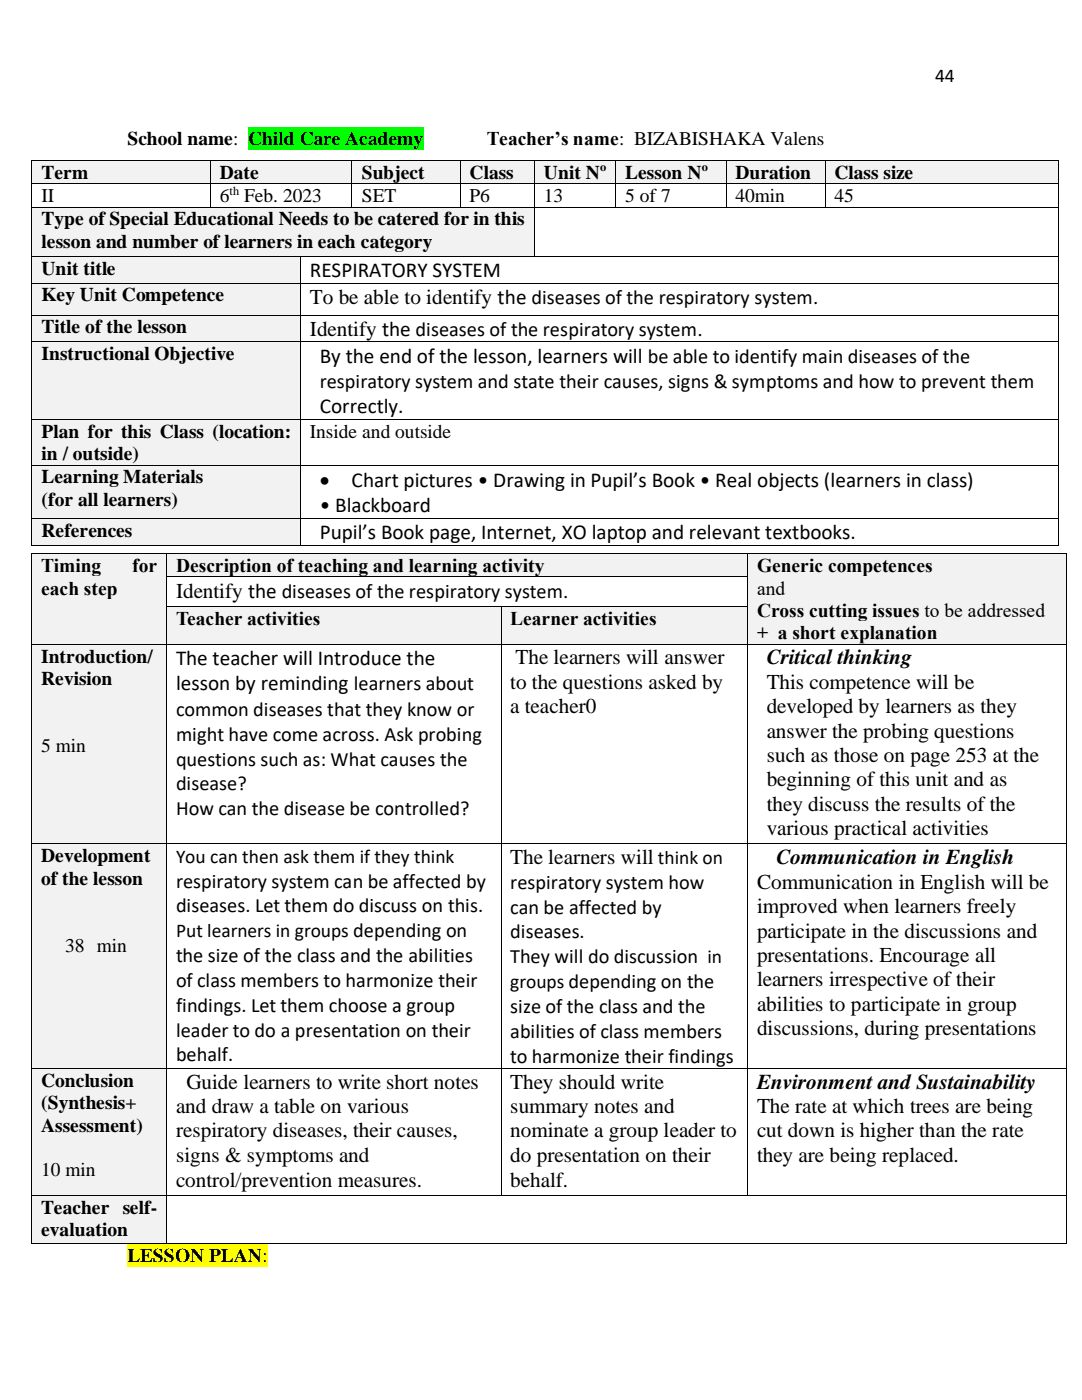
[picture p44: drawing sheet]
<svg xmlns="http://www.w3.org/2000/svg" width="216mm" height="279mm" viewBox="0 0 216 279" stroke-linecap="round" stroke-linejoin="round" font-family="sans-serif">
<defs><g id="words">
<g font-size="4.2">
<text x="61.9" y="55.3">RESPIRATORY SYSTEM</text>
<text x="61.9" y="60.6">To be able to identify the diseases of the respiratory system.</text>
<text x="61.9" y="67">Identify the diseases of the respiratory system.</text>
<text x="63.8" y="72.3">By the end of the lesson, learners will be able to identify main diseases of the</text>
<text x="63.8" y="82.5">Correctly.</text>
<text x="63.8" y="97.1">•</text>
<text x="70.1" y="97.1">Chart pictures • Drawing in Pupil’s Book • Real objects (learners in class)</text>
<text x="63.8" y="102.3">• Blackboard</text>
<text x="63.8" y="107.6">Pupil’s Book page, Internet, XO laptop and relevant textbooks.</text>
<text x="35.1" y="119.3">Identify the diseases of the respiratory system.</text>
<text x="35.1" y="132.7">The teacher will Introduce the</text>
<text x="35.1" y="137.8">lesson by reminding learners about</text>
<text x="101.8" y="137.4">to the questions asked by</text>
<text x="102.9" y="132.6">The learners will answer</text>
<text x="153" y="132.6">Critical thinking</text>
<text x="153" y="137.4">This competence will be</text>
<text x="101.8" y="142.4">a teacher0</text>
<text x="153" y="142.4">developed by learners as they</text>
<text x="153" y="147.2">answer the probing questions</text>
<text x="153" y="152.1">such as those on page 253 at the</text>
<text x="153" y="157">beginning of this unit and as</text>
<text x="153" y="161.8">they discuss the results of the</text>
<text x="153" y="166.7">various practical activities</text>
<text x="101.8" y="172.5">The learners will think on</text>
<text x="154.9" y="172.5">Communication in English</text>
<text x="151.1" y="177.3">Communication in English will be</text>
<text x="151.1" y="182.2">improved when learners freely</text>
<text x="151.1" y="187.1">participate in the discussions and</text>
<text x="151.1" y="192">presentations. Encourage all</text>
<text x="151.1" y="196.8">learners irrespective of their</text>
<text x="151.1" y="201.7">abilities to participate in group</text>
<text x="151.1" y="206.5">discussions, during presentations</text>
<text x="37.2" y="217.3">Guide learners to write short notes</text>
<text x="101.8" y="217.3">They should write</text>
<text x="151.1" y="217.3">Environment and Sustainability</text>
<text x="35.1" y="222.1">and draw a table on various</text>
<text x="35.1" y="227">respiratory diseases, their causes,</text>
<text x="101.8" y="222.1">summary notes and</text>
<text x="101.8" y="227">nominate a group leader to</text>
<text x="151.1" y="222.1">The rate at which trees are being</text>
<text x="151.1" y="227">cut down is higher than the rate</text>
<text x="35.1" y="231.8">signs &amp; symptoms and</text>
<text x="101.8" y="231.8">do presentation on their</text>
<text x="151.1" y="231.8">they are being replaced.</text>
<text x="35.1" y="236.8">control/prevention measures.</text>
<text x="101.8" y="236.8">behalf.</text>
</g>
<g font-size="4.1">
<text x="63.8" y="77.4">respiratory system and state their causes, signs &amp; symptoms and how to prevent them</text>
<text x="35.1" y="142.8">common diseases that they know or</text>
<text x="35.1" y="147.9">might have come across. Ask probing</text>
<text x="35.1" y="152.8">questions such as: What causes the</text>
<text x="35.1" y="157.7">disease?</text>
<text x="35.1" y="162.7">How can the disease be controlled?</text>
<text x="35.1" y="177.1">respiratory system can be affected by</text>
<text x="101.8" y="177.4">respiratory system how</text>
<text x="35.1" y="182.1">diseases. Let them do discuss on this.</text>
<text x="101.8" y="182.4">can be affected by</text>
<text x="35.1" y="192">the size of the class and the abilities</text>
<text x="101.8" y="187.3">diseases.</text>
<text x="35.1" y="196.9">of class members to harmonize their</text>
<text x="101.8" y="192.2">They will do discussion in</text>
<text x="35.1" y="201.9">findings. Let them choose a group</text>
<text x="101.8" y="202.1">size of the class and the</text>
<text x="35.1" y="206.9">leader to do a presentation on their</text>
<text x="101.8" y="207.1">abilities of class members</text>
<text x="35.1" y="211.8">behalf.</text>
<text x="101.8" y="212.1">to harmonize their findings</text>
</g>
<g font-size="3.9">
<text x="186.6" y="16.4">44</text>
<text x="25.4" y="29">School name:</text>
<text x="49.5" y="29">Child Care Academy</text>
<text x="97.1" y="29">Teacher’s name: BIZABISHAKA Valens</text>
<text x="8.3" y="35.7">Term</text>
<text x="43.9" y="35.7">Date</text>
<text x="72.2" y="35.7">Subject</text>
<text x="93.7" y="35.7">Class</text>
<text x="108.5" y="35.7">Unit N</text>
<text x="124.8" y="35.7">Lesson N</text>
<text x="146.7" y="35.7">Duration</text>
<text x="166.5" y="35.7">Class size</text>
<text x="8.3" y="40.4">II</text>
<text x="43.9" y="40.4">6</text>
<text x="48.7" y="40.4">Feb. 2023</text>
<text x="72.2" y="40.4">SET</text>
<text x="93.7" y="40.4">P6</text>
<text x="108.5" y="40.4">13</text>
<text x="124.8" y="40.4">5 of 7</text>
<text x="146.7" y="40.4">40min</text>
<text x="166.5" y="40.4">45</text>
<text x="8.3" y="45">Type of Special Educational Needs to be catered for in this</text>
<text x="8.3" y="49.5">lesson and number of learners in each category</text>
<text x="8.3" y="54.9">Unit title</text>
<text x="8.3" y="60.2">Key Unit Competence</text>
<text x="8.3" y="66.5">Title of the lesson</text>
<text x="8.3" y="71.9">Instructional Objective</text>
<text x="8.3" y="87.3">Plan for this Class (location:</text>
<text x="61.9" y="87.3">Inside and outside</text>
<text x="8.3" y="91.8">in / outside)</text>
<text x="8.3" y="96.4">Learning Materials</text>
<text x="8.3" y="100.9">(for all learners)</text>
<text x="8.3" y="107.2">References</text>
<text x="8.2" y="114.2">Timing</text>
<text x="8.2" y="118.7">each step</text>
<text x="26.4" y="114.2">for</text>
<text x="35.1" y="114.2">Description of teaching and learning activity</text>
<text x="151.1" y="114.2">Generic competences</text>
<text x="151.1" y="118.7">and</text>
<text x="35.1" y="124.7">Teacher activities</text>
<text x="101.8" y="124.7">Learner activities</text>
<text x="151.1" y="123.2">Cross cutting issues to be addressed</text>
<text x="151.1" y="127.6">+ a short explanation</text>
<text x="8.2" y="132.2">Introduction/</text>
<text x="8.2" y="136.7">Revision</text>
<text x="8.2" y="150.1">5 min</text>
<text x="8.2" y="172.1">Development</text>
<text x="35.1" y="172.2">You can then ask them if they think</text>
<text x="8.2" y="176.5">of the lesson</text>
<text x="13" y="189.9">38 min</text>
<text x="35.1" y="187">Put learners in groups depending on</text>
<text x="101.8" y="197.2">groups depending on the</text>
<text x="8.2" y="216.9">Conclusion</text>
<text x="8.2" y="221.4">(Synthesis+</text>
<text x="8.2" y="225.8">Assessment)</text>
<text x="8.2" y="234.8">10 min</text>
<text x="8.2" y="242.3">Teacher self-</text>
<text x="8.2" y="246.8">evaluation</text>
<text x="25.4" y="251.8">LESSON PLAN:</text>
</g>
<g font-size="2.5">
<text x="119.7" y="34.1">o</text>
<text x="140" y="34.1">o</text>
<text x="45.8" y="39">th</text>
</g>
</g></defs>
<path d="M49.5 25.4h35v4.5h-35z" fill-rule="evenodd" fill="#0f0"/>
<g fill="#f2f2f2">
<path d="M6.4 32.2h35.4v4.4h-35.4z" fill-rule="evenodd"/>
<path d="M8.3 32.2h31.8v4.4h-31.8z" fill-rule="evenodd"/>
<path d="M42 32.2h28.1v4.4h-28.1z" fill-rule="evenodd"/>
<path d="M43.9 32.2h24.4v4.4h-24.4z" fill-rule="evenodd"/>
<path d="M70.3 32.2h21.5v4.4h-21.5z" fill-rule="evenodd"/>
<path d="M72.2 32.2h17.7v4.4h-17.7z" fill-rule="evenodd"/>
<path d="M91.9 32.2h14.6v4.4h-14.6z" fill-rule="evenodd"/>
<path d="M93.7 32.2h11v4.4h-11z" fill-rule="evenodd"/>
<path d="M106.7 32.2h16v4.4h-16z" fill-rule="evenodd"/>
<path d="M108.5 32.2h12.5v4.4h-12.5z" fill-rule="evenodd"/>
<path d="M122.9 32.2h21.9v4.4h-21.9z" fill-rule="evenodd"/>
<path d="M124.8 32.2h18.1v4.4h-18.1z" fill-rule="evenodd"/>
<path d="M145 32.2h19.6v4.4h-19.6z" fill-rule="evenodd"/>
<path d="M146.7 32.2h16v4.4h-16z" fill-rule="evenodd"/>
<path d="M164.7 32.2h46.4v4.4h-46.4z" fill-rule="evenodd"/>
<path d="M166.5 32.2h42.9v4.4h-42.9z" fill-rule="evenodd"/>
</g>
<g fill="#000">
<path d="M6.3 32h.1v.2h-.1z" fill-rule="evenodd"/>
<path d="M6.3 32h.1v.2h-.1z" fill-rule="evenodd"/>
<path d="M6.3 36.6h.1v.2h-.1z" fill-rule="evenodd"/>
<path d="M41.8 32h.2v.2h-.2z" fill-rule="evenodd"/>
<path d="M41.8 36.6h.2v.2h-.2z" fill-rule="evenodd"/>
<path d="M70.1 32h.2v.2h-.2z" fill-rule="evenodd"/>
<path d="M70.1 36.6h.2v.2h-.2z" fill-rule="evenodd"/>
<path d="M91.8 32h.1v.2h-.1z" fill-rule="evenodd"/>
<path d="M91.8 36.6h.1v.2h-.1z" fill-rule="evenodd"/>
<path d="M106.5 32h.2v.2h-.2z" fill-rule="evenodd"/>
<path d="M106.5 36.6h.2v.2h-.2z" fill-rule="evenodd"/>
<path d="M122.7 32h.2v.2h-.2z" fill-rule="evenodd"/>
<path d="M122.7 36.6h.2v.2h-.2z" fill-rule="evenodd"/>
<path d="M144.8 32h.2v.2h-.2z" fill-rule="evenodd"/>
<path d="M144.8 36.6h.2v.2h-.2z" fill-rule="evenodd"/>
<path d="M164.6 32h.1v.2h-.1z" fill-rule="evenodd"/>
<path d="M164.6 36.6h.1v.2h-.1z" fill-rule="evenodd"/>
<path d="M211.1 32h.2v.2h-.2z" fill-rule="evenodd"/>
<path d="M211.1 32h.2v.2h-.2z" fill-rule="evenodd"/>
<path d="M211.1 36.6h.2v.2h-.2z" fill-rule="evenodd"/>
</g>
<g fill="none" stroke="#000" stroke-width=".2">
<path d="M6.3 32.2v4.4M6.3 36.8v4.5M6.4 32.1h35.4M6.4 36.7h35.4M41.9 32.2v4.4M41.9 36.8v4.5M42 32.1h28.1M42 36.7h28.1M70.2 32.2v4.4M70.2 36.8v4.5M70.3 32.1h21.5M70.3 36.7h21.5"/>
<path d="M91.8 32.2v4.4M91.8 36.8v4.5M91.9 32.1h14.6M91.9 36.7h14.6M106.6 32.2v4.4M106.6 36.8v4.5M106.7 32.1h16M106.7 36.7h16M122.8 32.2v4.4M122.8 36.8v4.5M122.9 32.1h21.9M122.9 36.7h21.9"/>
<path d="M144.9 32.2v4.4M144.9 36.8v4.5M145 32.1h19.6M145 36.7h19.6M164.6 32.2v4.4M164.6 36.8v4.5M164.7 32.1h46.4M164.7 36.7h46.4M211.2 32.2v4.4M211.2 36.8v4.5"/>
</g>
<g fill="#f2f2f2">
<path d="M6.4 41.5h100.1v9.6h-100.1z" fill-rule="evenodd"/>
<path d="M8.3 41.5h96.4v4.4h-96.4z" fill-rule="evenodd"/>
<path d="M8.3 45.9h96.4v4.5h-96.4z" fill-rule="evenodd"/>
</g>
<g fill="#000">
<path d="M6.3 41.3h.1v.2h-.1z" fill-rule="evenodd"/>
<path d="M41.8 41.3h.2v.2h-.2z" fill-rule="evenodd"/>
<path d="M70.1 41.3h.2v.2h-.2z" fill-rule="evenodd"/>
<path d="M91.8 41.3h.1v.2h-.1z" fill-rule="evenodd"/>
<path d="M106.5 41.3h.2v.2h-.2z" fill-rule="evenodd"/>
<path d="M122.7 41.3h.2v.2h-.2z" fill-rule="evenodd"/>
<path d="M144.8 41.3h.2v.2h-.2z" fill-rule="evenodd"/>
<path d="M164.6 41.3h.1v.2h-.1z" fill-rule="evenodd"/>
<path d="M211.1 41.3h.2v.2h-.2z" fill-rule="evenodd"/>
</g>
<path d="M6.3 41.5v9.6M6.4 41.4h35.4M42 41.4h28.1M70.3 41.4h21.5M91.9 41.4h14.6M106.6 41.5v9.6M106.7 41.4h16M122.9 41.4h21.9M145 41.4h19.6M164.7 41.4h46.4M211.2 41.5v9.6" fill="none" stroke="#000" stroke-width=".2"/>
<g fill="#f2f2f2">
<path d="M6.4 51.3h53.5v5.2h-53.5z" fill-rule="evenodd"/>
<path d="M8.3 51.3h49.8v4.5h-49.8z" fill-rule="evenodd"/>
</g>
<g fill="#000">
<path d="M6.3 51.1h.1v.2h-.1z" fill-rule="evenodd"/>
<path d="M59.9 51.1h.2v.2h-.2z" fill-rule="evenodd"/>
<path d="M106.5 51.1h.2v.2h-.2z" fill-rule="evenodd"/>
<path d="M211.1 51.1h.2v.2h-.2z" fill-rule="evenodd"/>
</g>
<path d="M6.3 51.3v5.2M6.4 51.2h53.5M60 51.3v5.2M60.1 51.2h46.4M106.7 51.2h104.4M211.2 51.3v5.2" fill="none" stroke="#000" stroke-width=".2"/>
<g fill="#f2f2f2">
<path d="M6.4 56.6h53.5v6.2h-53.5z" fill-rule="evenodd"/>
<path d="M8.3 56.6h49.8v4.4h-49.8z" fill-rule="evenodd"/>
</g>
<g fill="#000">
<path d="M6.3 56.5h.1v.1h-.1z" fill-rule="evenodd"/>
<path d="M59.9 56.5h.2v.1h-.2z" fill-rule="evenodd"/>
<path d="M211.1 56.5h.2v.1h-.2z" fill-rule="evenodd"/>
</g>
<path d="M6.3 56.6v6.2M6.4 56.6h53.5M60 56.6v6.2M60.1 56.6h151M211.2 56.6v6.2" fill="none" stroke="#000" stroke-width=".2"/>
<g fill="#f2f2f2">
<path d="M6.4 63h53.5v5.1h-53.5z" fill-rule="evenodd"/>
<path d="M8.3 63h49.8v4.4h-49.8z" fill-rule="evenodd"/>
</g>
<g fill="#000">
<path d="M6.3 62.8h.1v.2h-.1z" fill-rule="evenodd"/>
<path d="M59.9 62.8h.2v.2h-.2z" fill-rule="evenodd"/>
<path d="M211.1 62.8h.2v.2h-.2z" fill-rule="evenodd"/>
</g>
<path d="M6.3 63v5.1M6.4 62.9h53.5M60 63v5.1M60.1 62.9h151M211.2 63v5.1" fill="none" stroke="#000" stroke-width=".2"/>
<g fill="#f2f2f2">
<path d="M6.4 68.3h53.5v15.3h-53.5z" fill-rule="evenodd"/>
<path d="M8.3 68.3h49.8v4.5h-49.8z" fill-rule="evenodd"/>
</g>
<g fill="#000">
<path d="M6.3 68.1h.1v.2h-.1z" fill-rule="evenodd"/>
<path d="M59.9 68.1h.2v.2h-.2z" fill-rule="evenodd"/>
<path d="M211.1 68.1h.2v.2h-.2z" fill-rule="evenodd"/>
</g>
<path d="M6.3 68.3v15.3M6.4 68.2h53.5M60 68.3v15.3M60.1 68.2h151M211.2 68.3v15.3" fill="none" stroke="#000" stroke-width=".2"/>
<g fill="#f2f2f2">
<path d="M6.4 83.8h53.5v8.9h-53.5z" fill-rule="evenodd"/>
<path d="M8.3 83.8h49.8v4.4h-49.8z" fill-rule="evenodd"/>
<path d="M8.3 88.2h49.8v4.5h-49.8z" fill-rule="evenodd"/>
</g>
<g fill="#000">
<path d="M6.3 83.6h.1v.2h-.1z" fill-rule="evenodd"/>
<path d="M59.9 83.6h.2v.2h-.2z" fill-rule="evenodd"/>
<path d="M211.1 83.6h.2v.2h-.2z" fill-rule="evenodd"/>
</g>
<path d="M6.3 83.8v8.9M6.4 83.7h53.5M60 83.8v8.9M60.1 83.7h151M211.2 83.8v8.9" fill="none" stroke="#000" stroke-width=".2"/>
<g fill="#f2f2f2">
<path d="M6.4 92.9h53.5v10.5h-53.5z" fill-rule="evenodd"/>
<path d="M8.3 92.9h49.8v4.4h-49.8z" fill-rule="evenodd"/>
<path d="M8.3 97.3h49.8v4.5h-49.8z" fill-rule="evenodd"/>
</g>
<g fill="#000">
<path d="M6.3 92.7h.1v.2h-.1z" fill-rule="evenodd"/>
<path d="M59.9 92.7h.2v.2h-.2z" fill-rule="evenodd"/>
<path d="M211.1 92.7h.2v.2h-.2z" fill-rule="evenodd"/>
</g>
<path d="M6.3 92.9v10.5M6.4 92.8h53.5M60 92.9v10.5M60.1 92.8h151M211.2 92.9v10.5" fill="none" stroke="#000" stroke-width=".2"/>
<g fill="#f2f2f2">
<path d="M6.4 103.6h53.5v5.2h-53.5z" fill-rule="evenodd"/>
<path d="M8.3 103.6h49.8v4.5h-49.8z" fill-rule="evenodd"/>
</g>
<g fill="#000">
<path d="M6.3 103.4h.1v.2h-.1z" fill-rule="evenodd"/>
<path d="M6.3 108.8h.1v.2h-.1z" fill-rule="evenodd"/>
<path d="M6.3 108.8h.1v.2h-.1z" fill-rule="evenodd"/>
<path d="M59.9 103.4h.2v.2h-.2z" fill-rule="evenodd"/>
<path d="M59.9 108.8h.2v.2h-.2z" fill-rule="evenodd"/>
<path d="M211.1 103.4h.2v.2h-.2z" fill-rule="evenodd"/>
<path d="M211.1 108.8h.2v.2h-.2z" fill-rule="evenodd"/>
<path d="M211.1 108.8h.2v.2h-.2z" fill-rule="evenodd"/>
</g>
<path d="M6.3 103.6v5.2M6.4 103.5h53.5M6.4 108.9h53.5M60 103.6v5.2M60.1 103.5h151M60.1 108.9h151M211.2 103.6v5.2" fill="none" stroke="#000" stroke-width=".2"/>
<path d="M25.4 248.3h28v4.4h-28z" fill-rule="evenodd" fill="#ff0"/>
<g fill="#f2f2f2">
<path d="M6.4 110.6h26.8v17.9h-26.8z" fill-rule="evenodd"/>
<path d="M8.2 110.6h23.1v4.4h-23.1z" fill-rule="evenodd"/>
<path d="M8.2 115h23.1v4.5h-23.1z" fill-rule="evenodd"/>
<path d="M8.2 119.5h23.1v4.5h-23.1z" fill-rule="evenodd"/>
<path d="M8.2 124h23.1v4.5h-23.1z" fill-rule="evenodd"/>
<path d="M33.4 110.6h115.7v4.4h-115.7z" fill-rule="evenodd"/>
<path d="M35.1 110.6h112.2v4.4h-112.2z" fill-rule="evenodd"/>
<path d="M149.3 110.6h63.3v17.9h-63.3z" fill-rule="evenodd"/>
<path d="M151.1 110.6h59.7v4.4h-59.7z" fill-rule="evenodd"/>
<path d="M151.1 115h59.7v4.5h-59.7z" fill-rule="evenodd"/>
<path d="M151.1 119.5h59.7v4.5h-59.7z" fill-rule="evenodd"/>
<path d="M151.1 124h59.7v4.5h-59.7z" fill-rule="evenodd"/>
</g>
<g fill="#000">
<path d="M6.3 110.5h.1v.1h-.1z" fill-rule="evenodd"/>
<path d="M6.3 110.5h.1v.1h-.1z" fill-rule="evenodd"/>
<path d="M6.3 115h.1v.2h-.1z" fill-rule="evenodd"/>
<path d="M33.2 110.5h.2v.1h-.2z" fill-rule="evenodd"/>
<path d="M33.2 115h.2v.2h-.2z" fill-rule="evenodd"/>
<path d="M149.1 110.5h.2v.1h-.2z" fill-rule="evenodd"/>
<path d="M149.1 115h.2v.2h-.2z" fill-rule="evenodd"/>
<path d="M212.6 110.5h.2v.1h-.2z" fill-rule="evenodd"/>
<path d="M212.6 110.5h.2v.1h-.2z" fill-rule="evenodd"/>
<path d="M212.6 115h.2v.2h-.2z" fill-rule="evenodd"/>
</g>
<path d="M6.3 110.6v4.4M6.3 115.2v5.7M6.4 110.5h26.8M33.3 110.6v4.4M33.3 115.2v5.7M33.4 110.5h115.7M33.4 115.1h115.7M149.2 110.6v4.4M149.2 115.2v5.7M149.3 110.5h63.3M212.7 110.6v4.4M212.7 115.2v5.7" fill="none" stroke="#000" stroke-width=".2"/>
<g fill="#f2f2f2">
<path d="M33.4 121.1h66.5v7.4h-66.5z" fill-rule="evenodd"/>
<path d="M35.1 121.1h62.9v4.5h-62.9z" fill-rule="evenodd"/>
<path d="M100.1 121.1h49v7.4h-49z" fill-rule="evenodd"/>
<path d="M101.8 121.1h45.5v4.5h-45.5z" fill-rule="evenodd"/>
</g>
<g fill="#000">
<path d="M6.3 120.9h.1v.2h-.1z" fill-rule="evenodd"/>
<path d="M33.2 120.9h.2v.2h-.2z" fill-rule="evenodd"/>
<path d="M99.9 120.9h.2v.2h-.2z" fill-rule="evenodd"/>
<path d="M149.1 120.9h.2v.2h-.2z" fill-rule="evenodd"/>
<path d="M212.6 120.9h.2v.2h-.2z" fill-rule="evenodd"/>
</g>
<path d="M6.3 121.1v7.4M33.3 121.1v7.4M33.4 121h66.5M100 121.1v7.4M100.1 121h49M149.2 121.1v7.4M212.7 121.1v7.4" fill="none" stroke="#000" stroke-width=".2"/>
<g fill="#f2f2f2">
<path d="M6.4 128.6h26.8v39.7h-26.8z" fill-rule="evenodd"/>
<path d="M8.2 128.6h23.1v4.5h-23.1z" fill-rule="evenodd"/>
<path d="M8.2 133.1h23.1v4.4h-23.1z" fill-rule="evenodd"/>
<path d="M8.2 137.5h23.1v4.5h-23.1z" fill-rule="evenodd"/>
<path d="M8.2 142h23.1v4.5h-23.1z" fill-rule="evenodd"/>
<path d="M8.2 146.5h23.1v4.4h-23.1z" fill-rule="evenodd"/>
</g>
<g fill="#000">
<path d="M6.3 128.5h.1v.1h-.1z" fill-rule="evenodd"/>
<path d="M33.2 128.5h.2v.1h-.2z" fill-rule="evenodd"/>
<path d="M99.9 128.5h.2v.1h-.2z" fill-rule="evenodd"/>
<path d="M149.1 128.5h.2v.1h-.2z" fill-rule="evenodd"/>
<path d="M212.6 128.5h.2v.1h-.2z" fill-rule="evenodd"/>
</g>
<path d="M6.3 128.6v39.7M6.4 128.5h26.8M33.3 128.6v39.7M33.4 128.5h66.5M100 128.6v39.7M100.1 128.5h49M149.2 128.6v39.7M149.3 128.5h63.3M212.7 128.6v39.7" fill="none" stroke="#000" stroke-width=".2"/>
<g fill="#f2f2f2">
<path d="M6.4 168.5h26.8v44.6h-26.8z" fill-rule="evenodd"/>
<path d="M8.2 168.5h23.1v4.5h-23.1z" fill-rule="evenodd"/>
<path d="M8.2 173h23.1v4.4h-23.1z" fill-rule="evenodd"/>
<path d="M8.2 177.4h23.1v4.5h-23.1z" fill-rule="evenodd"/>
<path d="M8.2 181.9h23.1v4.4h-23.1z" fill-rule="evenodd"/>
<path d="M8.2 186.3h23.1v4.5h-23.1z" fill-rule="evenodd"/>
</g>
<g fill="#000">
<path d="M6.3 168.3h.1v.2h-.1z" fill-rule="evenodd"/>
<path d="M33.2 168.3h.2v.2h-.2z" fill-rule="evenodd"/>
<path d="M99.9 168.3h.2v.2h-.2z" fill-rule="evenodd"/>
<path d="M149.1 168.3h.2v.2h-.2z" fill-rule="evenodd"/>
<path d="M212.6 168.3h.2v.2h-.2z" fill-rule="evenodd"/>
</g>
<path d="M6.3 168.5v44.6M6.4 168.4h26.8M33.3 168.5v44.6M33.4 168.4h66.5M100 168.5v44.6M100.1 168.4h49M149.2 168.5v44.6M149.3 168.4h63.3M212.7 168.5v44.6" fill="none" stroke="#000" stroke-width=".2"/>
<g fill="#f2f2f2">
<path d="M6.4 213.3h26.8v25.3h-26.8z" fill-rule="evenodd"/>
<path d="M8.2 213.3h23.1v4.4h-23.1z" fill-rule="evenodd"/>
<path d="M8.2 217.7h23.1v4.5h-23.1z" fill-rule="evenodd"/>
<path d="M8.2 222.2h23.1v4.5h-23.1z" fill-rule="evenodd"/>
<path d="M8.2 226.7h23.1v4.4h-23.1z" fill-rule="evenodd"/>
<path d="M8.2 231.1h23.1v4.5h-23.1z" fill-rule="evenodd"/>
</g>
<g fill="#000">
<path d="M6.3 213.1h.1v.2h-.1z" fill-rule="evenodd"/>
<path d="M33.2 213.1h.2v.2h-.2z" fill-rule="evenodd"/>
<path d="M99.9 213.1h.2v.2h-.2z" fill-rule="evenodd"/>
<path d="M149.1 213.1h.2v.2h-.2z" fill-rule="evenodd"/>
<path d="M212.6 213.1h.2v.2h-.2z" fill-rule="evenodd"/>
</g>
<path d="M6.3 213.3v25.3M6.4 213.2h26.8M33.3 213.3v25.3M33.4 213.2h66.5M100 213.3v25.3M100.1 213.2h49M149.2 213.3v25.3M149.3 213.2h63.3M212.7 213.3v25.3" fill="none" stroke="#000" stroke-width=".2"/>
<g fill="#f2f2f2">
<path d="M6.4 238.7h26.8v9.4h-26.8z" fill-rule="evenodd"/>
<path d="M8.2 238.7h23.1v4.4h-23.1z" fill-rule="evenodd"/>
<path d="M8.2 243.1h23.1v4.5h-23.1z" fill-rule="evenodd"/>
</g>
<g fill="#000">
<path d="M6.3 238.6h.1v.1h-.1z" fill-rule="evenodd"/>
<path d="M33.2 238.6h.2v.1h-.2z" fill-rule="evenodd"/>
<path d="M99.9 238.6h.2v.1h-.2z" fill-rule="evenodd"/>
<path d="M149.1 238.6h.2v.1h-.2z" fill-rule="evenodd"/>
<path d="M212.6 238.6h.2v.1h-.2z" fill-rule="evenodd"/>
<path d="M6.3 248.1h.1v.2h-.1z" fill-rule="evenodd"/>
<path d="M6.3 248.1h.1v.2h-.1z" fill-rule="evenodd"/>
<path d="M33.2 248.1h.2v.2h-.2z" fill-rule="evenodd"/>
<path d="M212.6 248.1h.2v.2h-.2z" fill-rule="evenodd"/>
<path d="M212.6 248.1h.2v.2h-.2z" fill-rule="evenodd"/>
</g>
<path d="M6.3 238.7v9.4M6.4 238.6h26.8M33.3 238.7v9.4M33.4 238.6h66.5M100.1 238.6h49M149.3 238.6h63.3M212.7 238.7v9.4M6.4 248.2h26.8M33.4 248.2h179.2" fill="none" stroke="#000" stroke-width=".2"/>
<use href="#words"/>
</svg>
